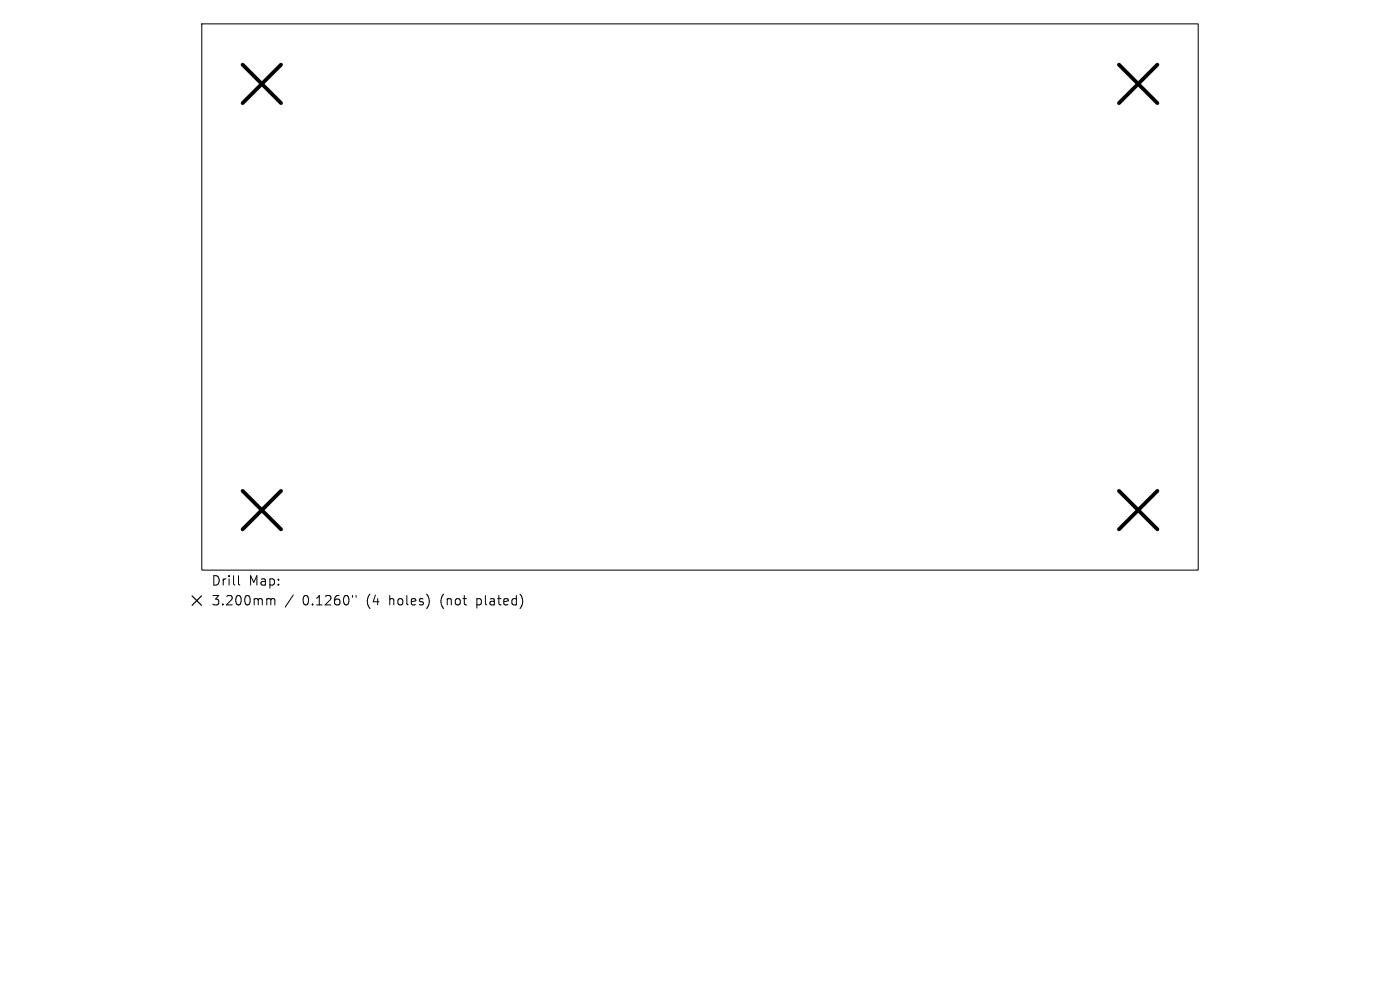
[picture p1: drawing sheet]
<svg xmlns="http://www.w3.org/2000/svg" width="297mm" height="210mm" viewBox="0 0 297 210" stroke-linecap="round" stroke-linejoin="round" font-family="sans-serif">
<defs><g id="words">
<g font-size="2.8">
<text x="44.7" y="124.5">Drill</text>
<text x="52.8" y="124.5">Map:</text>
<text x="44.7" y="128.7">3.200mm</text>
<text x="64.2" y="128.7">0.1260&quot;</text>
<text x="77.9" y="128.7">(4</text>
<text x="82.9" y="128.7">holes)</text>
<text x="93.9" y="128.7">(not</text>
<text x="101.8" y="128.7">plated)</text>
</g>
</g></defs>
<path d="M42.8 5.1h211.4v115.8h-211.4zM50.6 122.1v1.7l.3 .3M56.9 127l.5 .1 .1 .2M57.5 127.3l.2-.3 .5 .1 .1 1.2M57.5 127.3v1M62.2 126.2l-1.7 2.6M74.8 126.3v.4M75.5 126.3v.4" fill="none" stroke="#000" stroke-width=".21"/>
<path d="M51.5 13.7l8.1 8.2M59.6 13.7l-8.1 8.2M237.4 13.7l8.1 8.2M245.5 13.7l-8.1 8.2M51.5 104.1l8.1 8.2M59.6 104.1l-8.1 8.2M237.4 104.1l8.1 8.2M245.5 104.1l-8.1 8.2" fill="none" stroke="#000" stroke-width=".81"/>
<path d="M40.7 126.4l2 2M42.7 126.4l-2 2" fill="none" stroke="#000" stroke-width=".25"/>
<use href="#words"/>
</svg>
